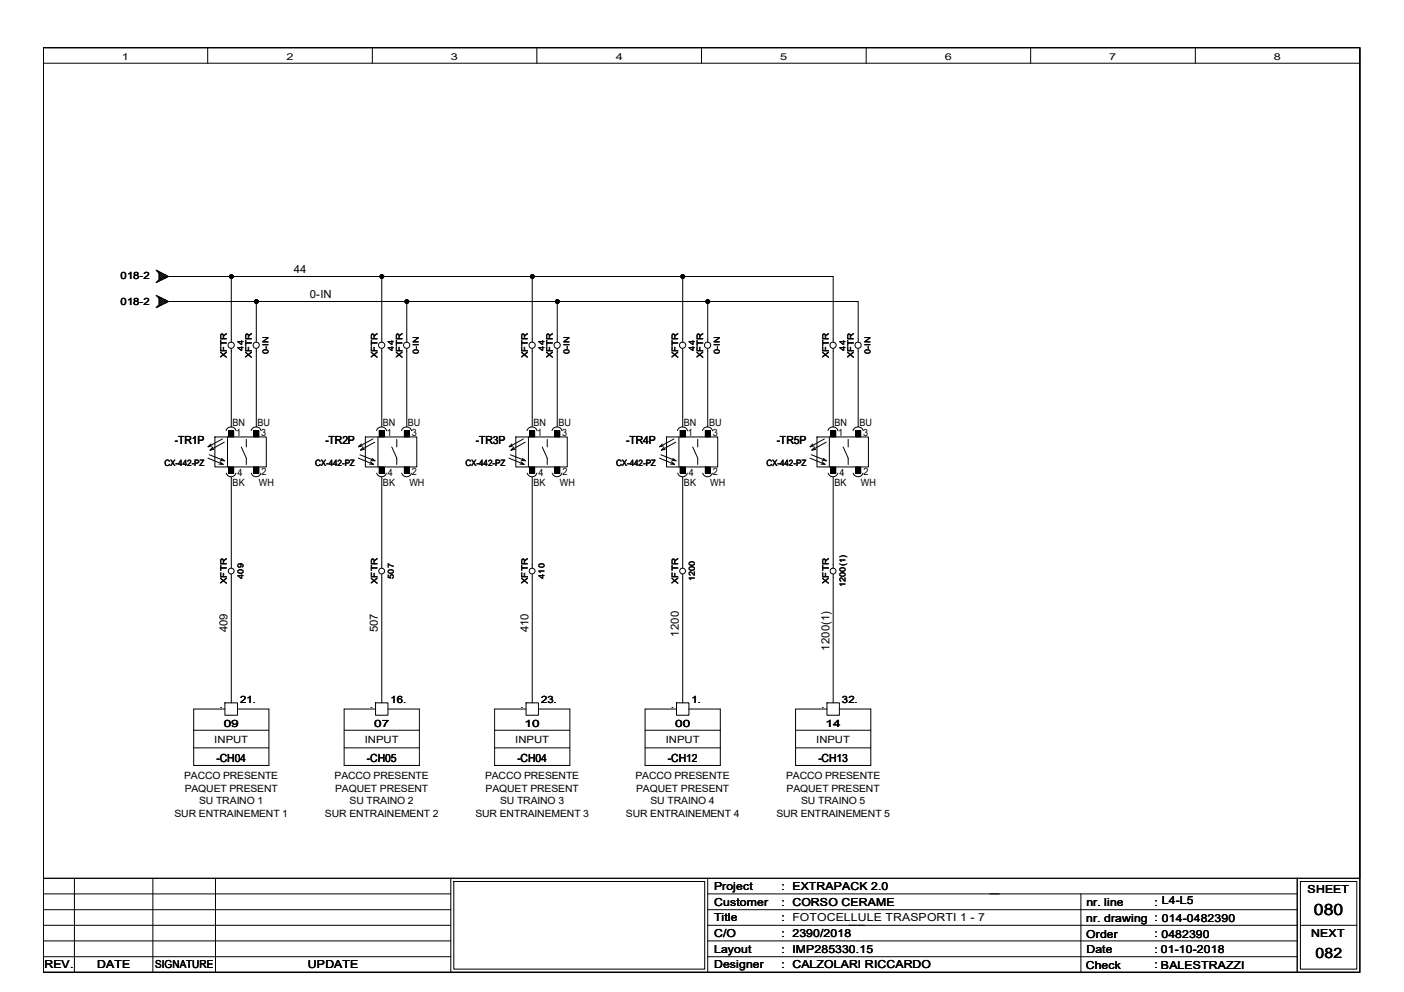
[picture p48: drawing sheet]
<svg xmlns="http://www.w3.org/2000/svg" width="297mm" height="210mm" viewBox="0 0 297 210" stroke-linecap="round" stroke-linejoin="round" font-family="sans-serif">
<defs><g id="words">
<text font-size="3.3" x="278" y="193.5">080</text>
<text font-size="3" x="278.3" y="202.6">082</text>
<g font-size="2.4">
<text x="62.1" y="57.7">44</text>
<text x="65.5" y="63">0-IN</text>
<text x="37" y="94">-TR1P</text>
<text x="68.8" y="94">-TR2P</text>
<text x="100.7" y="94">-TR3P</text>
<text x="132.5" y="94">-TR4P</text>
<text x="164.3" y="94">-TR5P</text>
<text x="48.1" y="133.8" transform="rotate(-90 48.1 133.8)">409</text>
<text x="80" y="133.8" transform="rotate(-90 80 133.8)">507</text>
<text x="111.8" y="133.8" transform="rotate(-90 111.8 133.8)">410</text>
<text x="143.6" y="134.7" transform="rotate(-90 143.6 134.7)">1200</text>
<text x="175.5" y="137.7" transform="rotate(-90 175.5 137.7)">1200(1)</text>
<text x="45.8" y="161.2">-CH04</text>
<text x="77.6" y="161.2">-CH05</text>
<text x="109.5" y="161.2">-CH04</text>
<text x="141.3" y="161.2">-CH12</text>
<text x="173.1" y="161.2">-CH13</text>
</g>
<g font-size="2.3">
<text x="151.1" y="188.3">Project</text>
<text x="151.1" y="191.7">Customer</text>
<text x="165.4" y="188.3">: EXTRAPACK 2.0</text>
<text x="165.4" y="191.6">: CORSO CERAME</text>
<text x="229.9" y="191.6">nr. line</text>
<text x="244.3" y="191.6">: L4-L5</text>
<text x="276.6" y="188.9">SHEET</text>
<text x="151.1" y="194.9">Title</text>
<text x="165.4" y="194.9">: FOTOCELLULE TRASPORTI 1 - 7</text>
<text x="229.8" y="195">nr. drawing : 014-0482390</text>
<text x="151.1" y="198.3">C/O</text>
<text x="151.1" y="201.6">Layout</text>
<text x="165.4" y="198.3">: 2390/2018</text>
<text x="165.4" y="201.6">: IMP285330.15</text>
<text x="229.8" y="198.5">Order</text>
<text x="229.9" y="201.5">Date</text>
<text x="244.3" y="198.3">: 0482390</text>
<text x="244.3" y="201.6">: 01-10-2018</text>
<text x="277.4" y="198.2">NEXT</text>
<text x="9.4" y="204.9">REV.</text>
<text x="20.5" y="204.9">DATE</text>
<text x="32.8" y="204.9">SIGNATURE</text>
<text x="65.1" y="204.9">UPDATE</text>
<text x="151.1" y="204.9">Designer</text>
<text x="165.4" y="204.9">: CALZOLARI RICCARDO</text>
<text x="229.7" y="204.9">Check</text>
<text x="244.3" y="204.9">: BALESTRAZZI</text>
<text x="245.6" y="204.9">BALESTRAZZI</text>
</g>
<g font-size="2.1">
<text x="25.5" y="59.1">018-2</text>
<text x="25.5" y="64.5">018-2</text>
<text x="49.2" y="90.1">BN</text>
<text x="50" y="92.2">1</text>
<text x="54.5" y="90.1">BU</text>
<text x="55.3" y="92.2">3</text>
<text x="81" y="90.1">BN</text>
<text x="81.8" y="92.2">1</text>
<text x="86.3" y="90.1">BU</text>
<text x="87.1" y="92.2">3</text>
<text x="112.9" y="90.1">BN</text>
<text x="113.7" y="92.2">1</text>
<text x="118.2" y="90.1">BU</text>
<text x="119" y="92.2">3</text>
<text x="144.7" y="90.1">BN</text>
<text x="145.5" y="92.2">1</text>
<text x="150" y="90.1">BU</text>
<text x="150.8" y="92.2">3</text>
<text x="176.5" y="90.1">BN</text>
<text x="177.3" y="92.2">1</text>
<text x="181.9" y="90.1">BU</text>
<text x="182.6" y="92.2">3</text>
<text x="50.2" y="100.6">4</text>
<text x="55.3" y="100.5">2</text>
<text x="82.1" y="100.6">4</text>
<text x="87.2" y="100.5">2</text>
<text x="113.9" y="100.6">4</text>
<text x="119" y="100.5">2</text>
<text x="145.8" y="100.6">4</text>
<text x="150.8" y="100.5">2</text>
<text x="177.6" y="100.6">4</text>
<text x="182.7" y="100.5">2</text>
<text x="49.2" y="102.8">BK</text>
<text x="54.8" y="102.8">WH</text>
<text x="81" y="102.8">BK</text>
<text x="86.6" y="102.8">WH</text>
<text x="112.9" y="102.8">BK</text>
<text x="118.4" y="102.8">WH</text>
<text x="144.7" y="102.8">BK</text>
<text x="150.3" y="102.8">WH</text>
<text x="176.5" y="102.8">BK</text>
<text x="182.1" y="102.8">WH</text>
<text x="50.8" y="148.7">21.</text>
<text x="82.6" y="148.7">16.</text>
<text x="114.5" y="148.7">23.</text>
<text x="146.3" y="148.7">1.</text>
<text x="178.1" y="148.7">32.</text>
<text x="47.3" y="153.8">09</text>
<text x="79.2" y="153.8">07</text>
<text x="111" y="153.8">10</text>
<text x="142.8" y="153.8">00</text>
<text x="174.7" y="153.8">14</text>
<text x="45.3" y="157.2">INPUT</text>
<text x="77.2" y="157.2">INPUT</text>
<text x="109" y="157.2">INPUT</text>
<text x="140.8" y="157.2">INPUT</text>
<text x="172.7" y="157.2">INPUT</text>
<text x="38.9" y="164.9">PACCO PRESENTE</text>
<text x="39.1" y="167.6">PAQUET PRESENT</text>
<text x="70.8" y="164.9">PACCO PRESENTE</text>
<text x="70.9" y="167.6">PAQUET PRESENT</text>
<text x="102.6" y="164.9">PACCO PRESENTE</text>
<text x="102.7" y="167.6">PAQUET PRESENT</text>
<text x="134.4" y="164.9">PACCO PRESENTE</text>
<text x="134.6" y="167.6">PAQUET PRESENT</text>
<text x="166.3" y="164.9">PACCO PRESENTE</text>
<text x="166.4" y="167.6">PAQUET PRESENT</text>
<text x="36.9" y="172.8">SUR ENTRAINEMENT 1</text>
<text x="42.1" y="170.2">SU TRAINO 1</text>
<text x="68.7" y="172.8">SUR ENTRAINEMENT 2</text>
<text x="74" y="170.2">SU TRAINO 2</text>
<text x="100.6" y="172.8">SUR ENTRAINEMENT 3</text>
<text x="105.8" y="170.2">SU TRAINO 3</text>
<text x="132.4" y="172.8">SUR ENTRAINEMENT 4</text>
<text x="137.6" y="170.2">SU TRAINO 4</text>
<text x="164.3" y="172.8">SUR ENTRAINEMENT 5</text>
<text x="169.5" y="170.2">SU TRAINO 5</text>
</g>
<g font-size="2">
<text x="25.8" y="12.7">1</text>
<text x="60.6" y="12.7">2</text>
<text x="95.4" y="12.7">3</text>
<text x="130.3" y="12.7">4</text>
<text x="165.1" y="12.7">5</text>
<text x="199.9" y="12.7">6</text>
<text x="234.7" y="12.7">7</text>
<text x="269.5" y="12.7">8</text>
</g>
<g font-size="1.9">
<text x="48" y="75.8" transform="rotate(-90 48 75.8)">XFTR</text>
<text x="53.3" y="75.8" transform="rotate(-90 53.3 75.8)">XFTR</text>
<text x="79.8" y="75.8" transform="rotate(-90 79.8 75.8)">XFTR</text>
<text x="85.1" y="75.8" transform="rotate(-90 85.1 75.8)">XFTR</text>
<text x="111.7" y="75.8" transform="rotate(-90 111.7 75.8)">XFTR</text>
<text x="117" y="75.8" transform="rotate(-90 117 75.8)">XFTR</text>
<text x="143.5" y="75.8" transform="rotate(-90 143.5 75.8)">XFTR</text>
<text x="148.8" y="75.8" transform="rotate(-90 148.8 75.8)">XFTR</text>
<text x="175.3" y="75.8" transform="rotate(-90 175.3 75.8)">XFTR</text>
<text x="180.6" y="75.8" transform="rotate(-90 180.6 75.8)">XFTR</text>
<text x="34.8" y="98.7">CX-442-PZ</text>
<text x="66.7" y="98.7">CX-442-PZ</text>
<text x="98.5" y="98.7">CX-442-PZ</text>
<text x="130.3" y="98.7">CX-442-PZ</text>
<text x="162.2" y="98.7">CX-442-PZ</text>
<text x="48" y="123.6" transform="rotate(-90 48 123.6)">XFTR</text>
<text x="79.8" y="123.6" transform="rotate(-90 79.8 123.6)">XFTR</text>
<text x="111.7" y="123.6" transform="rotate(-90 111.7 123.6)">XFTR</text>
<text x="143.5" y="123.6" transform="rotate(-90 143.5 123.6)">XFTR</text>
<text x="175.3" y="123.6" transform="rotate(-90 175.3 123.6)">XFTR</text>
</g>
<g font-size="1.7">
<text x="51.5" y="74.2" transform="rotate(-90 51.5 74.2)">44</text>
<text x="56.8" y="74.9" transform="rotate(-90 56.8 74.9)">0-IN</text>
<text x="83.4" y="74.2" transform="rotate(-90 83.4 74.2)">44</text>
<text x="88.6" y="74.9" transform="rotate(-90 88.6 74.9)">0-IN</text>
<text x="115.2" y="74.2" transform="rotate(-90 115.2 74.2)">44</text>
<text x="120.5" y="74.9" transform="rotate(-90 120.5 74.9)">0-IN</text>
<text x="147" y="74.2" transform="rotate(-90 147 74.2)">44</text>
<text x="152.3" y="74.9" transform="rotate(-90 152.3 74.9)">0-IN</text>
<text x="178.9" y="74.2" transform="rotate(-90 178.9 74.2)">44</text>
<text x="184.1" y="74.9" transform="rotate(-90 184.1 74.9)">0-IN</text>
<text x="51.5" y="122.5" transform="rotate(-90 51.5 122.5)">409</text>
<text x="83.4" y="122.5" transform="rotate(-90 83.4 122.5)">507</text>
<text x="115.2" y="122.5" transform="rotate(-90 115.2 122.5)">410</text>
<text x="147" y="123" transform="rotate(-90 147 123)">1200</text>
<text x="178.9" y="124.2" transform="rotate(-90 178.9 124.2)">1200(1)</text>
</g>
<g font-size="1.6">
<text x="46.5" y="149.8">.</text>
<text x="78.3" y="149.8">.</text>
<text x="110.1" y="149.8">.</text>
<text x="142" y="149.8">.</text>
<text x="173.8" y="149.8">.</text>
</g>
</g></defs>
<path d="M9.1 10.1h278.6v195.6h-278.6zM274.4 185.8v19.9" fill="none" stroke="#000" stroke-width=".3"/>
<g fill="none" stroke="#000" stroke-width=".21">
<path d="M9.1 10.1h278.6v195.6h-278.6zM9.1 10.1h278.6v175.7h-278.6zM9.1 13.4h278.6M43.9 10.1v3.3M78.8 10.1v3.3M113.6 10.1v3.3M148.4 10.1v3.3M183.3 10.1v3.3M218.1 10.1v3.3M252.9 10.1v3.3M33 57.1l2.6 1.4-2.6 1.3 .7-.7v-1.3zM33.1 59.7h.1"/>
<path d="M33.1 57.2v.1M33.3 57.5l.1-.1 1.5 1.5 .5-.5M33.5 59.4l.2 .1M33.7 58.3l.5-.6 1 1.1M33.7 57.5l-.2 .2M33.7 58l1 1M33.7 58.4l.7 .7M33.7 59.1l.2 .3M33.9 57.6l-.2 .3M34.4 57.9l-.7 .7M34.7 58l-1 1M35.2 58.3l-1 .9-.5-.4"/>
<path d="M35.4 58.6l-.5-.5-1.5 1.5-.1-.1M35.6 58.5h140.7v13.9M48.9 58.5v13.9M80.8 58.5v13.9M112.6 58.5v13.9M144.4 58.5v13.9M33 62.5l2.6 1.3-2.6 1.3 .7-.6v-1.4zM33.1 62.6h.1M33.1 65v.1M33.3 62.8l.1-.1 1.5 1.5 .5-.5M33.5 64.6l.2 .2M33.7 63.5l.5-.5 1 1.1"/>
<path d="M33.7 62.8l-.2 .1M33.7 63.3l1 1M33.7 63.7l.7 .7M33.7 64.4l.2 .3M33.9 62.9l-.2 .3M34.4 63.2l-.7 .7M34.7 63.3l-1 1M35.2 63.5l-1 1.1-.5-.5M35.4 63.9l-.5-.5-1.5 1.5-.1-.1M35.6 63.8h146v8.6M48.9 73.7v16.6M54.2 63.8v8.6"/>
<path d="M54.2 73.7v16.6M80.8 73.7v16.6M86.1 63.8v8.6M86.1 73.7v16.6M112.6 73.7v16.6M117.9 63.8v8.6M117.9 73.7v16.6M144.4 73.7v16.6M149.7 63.8v8.6M149.7 73.7v16.6M176.3 73.7v16.6M181.6 73.7v16.6"/>
<path d="M44 96.9l3.2 1.4M44.3 96.2l3.2 1.3M44.6 93.9l-.6 .6M44.9 94.4l-.9 .1M45 94.6l-.6 .6M45.3 95.1l-.9 .1M45.5 92.5h10.8v6.3h-10.8zM46.4 98.2l.8 .1M46.6 97.7l.6 .6M46.6 97.5h.9M46.9 97l.6 .5M47.1 92.9l-3.1 1.6"/>
<path d="M47.5 93.6l-3.1 1.6M47.8 91.1a1.11 1.11 0 0 1 1.1-.8 1.11 1.11 0 0 1 1 .8M48.1 92.5v6.3M48.4 91.1h1v1.4h-1zM48.4 98.8h1v1.4h-1zM51.1 94.6l1 2.3v1.4M52.1 93v1.6M53.1 91.1a1.11 1.11 0 0 1 1.1-.8 1.11 1.11 0 0 1 1 .8M53.7 91.1h1.1v1.4h-1.1zM53.7 98.8h1.1v1.4h-1.1zM75.8 96.9l3.2 1.4M76.2 96.2l3.1 1.3"/>
<path d="M76.5 93.9l-.6 .6M76.7 94.4l-.8 .1M76.8 94.6l-.5 .6M77.1 95.1l-.8 .1M77.3 92.5h10.9v6.3h-10.9zM78.2 98.2l.8 .1M78.4 97.7l.6 .6M78.5 97.5h.8M78.7 97l.6 .5M78.9 92.9l-3 1.6M79.3 93.6l-3 1.6M79.7 91.1a1.11 1.11 0 0 1 1-.8 1.11 1.11 0 0 1 1.1 .8"/>
<path d="M80 92.5v6.3M80.2 91.1h1.1v1.4h-1.1zM80.2 98.8h1.1v1.4h-1.1zM82.9 94.6l1 2.3v1.4M83.9 93v1.6M85 91.1a1.11 1.11 0 0 1 1-.8 1.11 1.11 0 0 1 1.1 .8M85.6 91.1h1v1.4h-1zM85.6 98.8h1v1.4h-1zM107.7 96.9l3.2 1.4M108 96.2l3.2 1.3M108.3 93.9l-.6 .6M108.5 94.4l-.8 .1"/>
<path d="M108.7 94.6l-.6 .6M108.9 95.1l-.8 .1M109.1 92.5h10.9v6.3h-10.9zM110 98.2l.9 .1M110.2 97.7l.7 .6M110.3 97.5h.9M110.5 97l.7 .5M110.7 92.9l-3 1.6M111.1 93.6l-3 1.6M111.5 91.1a1.11 1.11 0 0 1 1.1-.8 1.11 1.11 0 0 1 1 .8M111.8 92.5v6.3M112.1 91.1h1v1.4h-1z"/>
<path d="M112.1 98.8h1v1.4h-1zM114.7 94.6l1.1 2.3v1.4M115.8 93v1.6M116.8 91.1a1.11 1.11 0 0 1 1.1-.8 1.11 1.11 0 0 1 1 .8M117.4 91.1h1v1.4h-1zM117.4 98.8h1v1.4h-1zM139.5 96.9l3.2 1.4M139.8 96.2l3.2 1.3M140.1 93.9l-.5 .6M140.4 94.4l-.8 .1M140.5 94.6l-.5 .6M140.8 95.1l-.8 .1"/>
<path d="M141 92.5h10.8v6.3h-10.8zM141.9 98.2l.8 .1M142.1 97.7l.6 .6M142.2 97.5h.8M142.4 97l.6 .5M142.6 92.9l-3 1.6M143 93.6l-3 1.6M143.3 91.1a1.11 1.11 0 0 1 1.1-.8 1.11 1.11 0 0 1 1.1 .8M143.6 92.5v6.3M143.9 91.1h1.1v1.4h-1.1zM143.9 98.8h1.1v1.4h-1.1zM146.6 94.6l1 2.3v1.4"/>
<path d="M147.6 93v1.6M148.6 91.1a1.11 1.11 0 0 1 1.1-.8 1.11 1.11 0 0 1 1 .8M149.2 91.1h1.1v1.4h-1.1zM149.2 98.8h1.1v1.4h-1.1zM171.4 96.9l3.1 1.4M171.7 96.2l3.1 1.3M172 93.9l-.6 .6M172.2 94.4l-.8 .1M172.3 94.6l-.5 .6M172.6 95.1l-.8 .1M172.8 92.5h10.9v6.3h-10.9zM173.7 98.2l.8 .1"/>
<path d="M173.9 97.7l.6 .6M174 97.5h.8M174.2 97l.6 .5M174.4 92.9l-3 1.6M174.8 93.6l-3 1.6M175.2 91.1a1.11 1.11 0 0 1 1-.8 1.11 1.11 0 0 1 1.1 .8M175.5 92.5v6.3M175.8 91.1h1v1.4h-1zM175.8 98.8h1v1.4h-1zM178.4 94.6l1 2.3v1.4M179.4 93v1.6M180.5 91.1a1.15 1.15 0 0 1 1-.8 1.15 1.15 0 0 1 1.1 .8"/>
<path d="M181.1 91.1h1v1.4h-1zM181.1 98.8h1v1.4h-1zM47.9 100.1a1.06 1.06 0 0 0 1 .8 1.06 1.06 0 0 0 1-.8M48.9 100.9v19.3M53.2 100.1a1.06 1.06 0 0 0 1 .8 1.06 1.06 0 0 0 1-.8M79.7 100.1a1.06 1.06 0 0 0 1 .8 1.06 1.06 0 0 0 1-.8M80.8 100.9v19.3M85 100.1a1.06 1.06 0 0 0 1 .8 1.06 1.06 0 0 0 1-.8M111.5 100.1a1.06 1.06 0 0 0 1.1 .8 1.06 1.06 0 0 0 1-.8M112.6 100.9v19.3M116.8 100.1a1.06 1.06 0 0 0 1.1 .8 1.06 1.06 0 0 0 1-.8M143.4 100.1a1.06 1.06 0 0 0 1 .8 1.06 1.06 0 0 0 1-.8"/>
<path d="M144.4 100.9v19.3M148.7 100.1a1.06 1.06 0 0 0 1 .8 1.06 1.06 0 0 0 1-.8M175.2 100.1a1.06 1.06 0 0 0 1 .8 1.06 1.06 0 0 0 1-.8M176.3 100.9v19.3M180.5 100.1a1.09 1.09 0 0 0 1 .8 1.09 1.09 0 0 0 1.1-.8M48.9 121.5v27.2M80.8 121.5v27.2M112.6 121.5v27.2M144.4 121.5v27.2M176.3 121.5v27.2M41 158.2h15.9M41 154.5h15.9"/>
<path d="M47.6 148.7h2.6v2.6h-2.6zM47.6 150h-6.6v12h15.9v-12h-6.7M72.8 158.2h15.9M72.8 154.5h15.9M79.5 148.7h2.6v2.6h-2.6zM79.5 150h-6.7v12h15.9v-12h-6.6M104.6 158.2h16M104.6 154.5h16M111.3 148.7h2.6v2.6h-2.6zM111.3 150h-6.7v12h16v-12h-6.7M136.5 158.2h15.9M136.5 154.5h15.9"/>
<path d="M143.1 148.7h2.7v2.6h-2.7zM143.1 150h-6.6v12h15.9v-12h-6.6M168.3 158.2h15.9M168.3 154.5h15.9M175 148.7h2.6v2.6h-2.6zM175 150h-6.7v12h15.9v-12h-6.6M9.1 185.8h278.6M9.1 195.8h86.3M9.1 199.1h86.3M9.1 192.5h86.3M9.1 189.1h86.3M15.7 185.8v19.9"/>
<path d="M32.3 185.8v19.9M45.6 185.8v19.9M95.4 185.8v19.9M96 186.5h53.1v18.6h-53.1zM149.7 185.8v19.9M149.7 195.8h124.7M149.7 199.1h124.7M149.7 192.5h124.7M149.7 189.1h124.7M228.7 189.1v16.6M275.1 186.5h12v18.6h-12zM275.1 195.8h12"/>
<path d="M9.1 202.4h86.3M149.7 202.4h124.7"/>
<circle cx="49" cy="58.5" r=".4"/>
<circle cx="80.8" cy="58.5" r=".4"/>
<circle cx="112.6" cy="58.5" r=".4"/>
<circle cx="144.5" cy="58.5" r=".4"/>
<circle cx="48.9" cy="73" r=".66"/>
<circle cx="54.2" cy="73" r=".66"/>
<circle cx="54.2" cy="63.8" r=".4"/>
<circle cx="80.7" cy="73" r=".66"/>
<circle cx="86" cy="73" r=".66"/>
<circle cx="86.1" cy="63.8" r=".4"/>
<circle cx="112.6" cy="73" r=".66"/>
<circle cx="117.9" cy="73" r=".66"/>
<circle cx="117.9" cy="63.8" r=".4"/>
<circle cx="144.4" cy="73" r=".66"/>
<circle cx="149.7" cy="73" r=".66"/>
<circle cx="149.7" cy="63.8" r=".4"/>
<circle cx="176.2" cy="73" r=".66"/>
<circle cx="181.5" cy="73" r=".66"/>
<circle cx="48.9" cy="120.8" r=".62"/>
<circle cx="80.7" cy="120.8" r=".62"/>
<circle cx="112.6" cy="120.8" r=".62"/>
<circle cx="144.4" cy="120.8" r=".62"/>
<circle cx="176.2" cy="120.8" r=".62"/>
</g>
<g fill="#000">
<path d="M48.4 91.1h1v1.4h-1z" fill-rule="evenodd"/>
<path d="M48.4 98.8h1v1.4h-1z" fill-rule="evenodd"/>
<path d="M53.7 91.1h1.1v1.4h-1.1z" fill-rule="evenodd"/>
<path d="M53.7 98.8h1.1v1.4h-1.1z" fill-rule="evenodd"/>
<path d="M80.2 91.1h1.1v1.4h-1.1z" fill-rule="evenodd"/>
<path d="M80.2 98.8h1.1v1.4h-1.1z" fill-rule="evenodd"/>
<path d="M85.6 91.1h1v1.4h-1z" fill-rule="evenodd"/>
<path d="M85.6 98.8h1v1.4h-1z" fill-rule="evenodd"/>
<path d="M112.1 91.1h1v1.4h-1z" fill-rule="evenodd"/>
<path d="M112.1 98.8h1v1.4h-1z" fill-rule="evenodd"/>
<path d="M117.4 91.1h1v1.4h-1z" fill-rule="evenodd"/>
<path d="M117.4 98.8h1v1.4h-1z" fill-rule="evenodd"/>
<path d="M143.9 91.1h1.1v1.4h-1.1z" fill-rule="evenodd"/>
<path d="M143.9 98.8h1.1v1.4h-1.1z" fill-rule="evenodd"/>
<path d="M149.2 91.1h1.1v1.4h-1.1z" fill-rule="evenodd"/>
<path d="M149.2 98.8h1.1v1.4h-1.1z" fill-rule="evenodd"/>
<path d="M175.8 91.1h1v1.4h-1z" fill-rule="evenodd"/>
<path d="M175.8 98.8h1v1.4h-1z" fill-rule="evenodd"/>
<path d="M181.1 91.1h1v1.4h-1z" fill-rule="evenodd"/>
<path d="M181.1 98.8h1v1.4h-1z" fill-rule="evenodd"/>
<circle cx="49" cy="58.5" r=".4"/>
<circle cx="80.8" cy="58.5" r=".4"/>
<circle cx="112.6" cy="58.5" r=".4"/>
<circle cx="144.5" cy="58.5" r=".4"/>
<circle cx="54.2" cy="63.8" r=".4"/>
<circle cx="86.1" cy="63.8" r=".4"/>
<circle cx="117.9" cy="63.8" r=".4"/>
<circle cx="149.7" cy="63.8" r=".4"/>
</g>
<use href="#words"/>
</svg>
